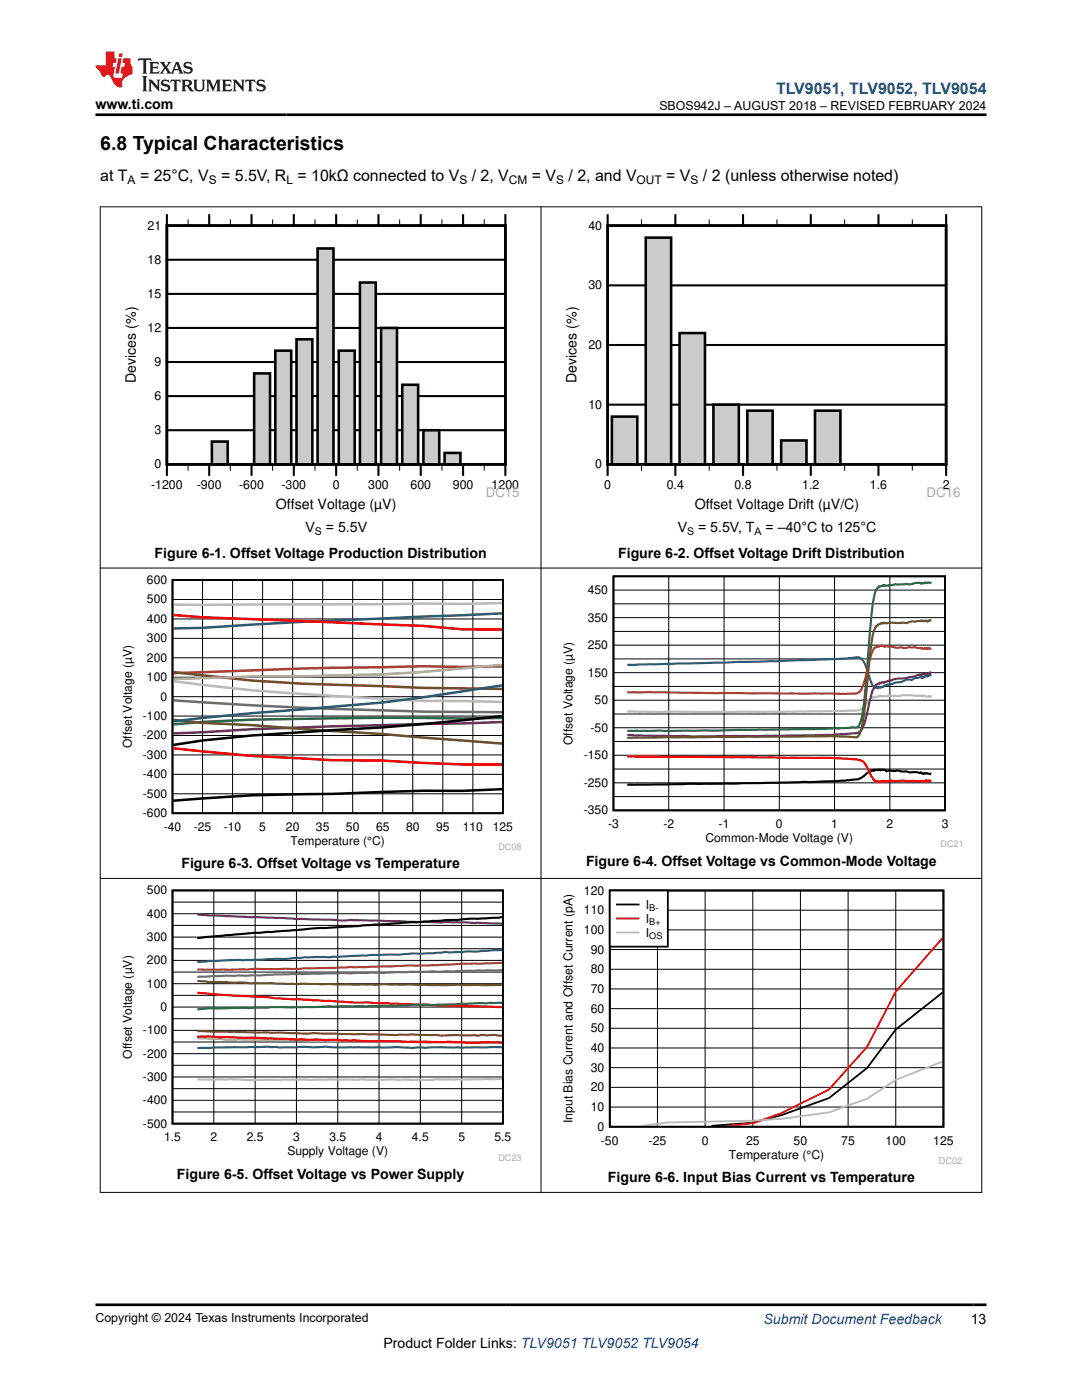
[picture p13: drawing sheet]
<svg xmlns="http://www.w3.org/2000/svg" width="216mm" height="279mm" viewBox="0 0 216 279" stroke-linecap="round" stroke-linejoin="round" font-family="sans-serif">
<defs><g id="words">
<text font-size="3.9" x="20" y="29.9">6.8 Typical Characteristics</text>
<text font-size="3.2" fill="#00f" x="154.8" y="18.7">TLV9051, TLV9052, TLV9054</text>
<g font-size="3.2">
<text x="20" y="36.1">at T</text>
<text x="27.9" y="36.1">= 25°C, V</text>
<text x="44.1" y="36.1">= 5.5V, R = 10kΩ connected to V</text>
<text x="94.1" y="36.1">/ 2, V</text>
<text x="106.1" y="36.1">= V</text>
<text x="113.4" y="36.1">/ 2, and V</text>
<text x="132.9" y="36.1">= V</text>
<text x="140.3" y="36.1">/ 2 (unless otherwise noted)</text>
</g>
<g font-size="2.8">
<text x="19" y="21.8">www.ti.com</text>
<text x="27.1" y="76.5" transform="rotate(-90 27.1 76.5)">Devices (%)</text>
<text x="115" y="76.5" transform="rotate(-90 115 76.5)">Devices (%)</text>
<text x="55.1" y="101.5">Offset Voltage (µV)</text>
<text x="138.6" y="101.5">Offset Voltage Drift (µV/C)</text>
<text x="60.9" y="106.1">V</text>
<text x="65" y="106.1">= 5.5V</text>
<text x="135.2" y="106.1">V</text>
<text x="139.3" y="106.1">= 5.5V, T</text>
<text x="152.8" y="106.1">= –40°C to 125°C</text>
<text x="30.8" y="111.4">Figure 6-1. Offset Voltage Production Distribution</text>
<text x="123.3" y="111.4">Figure 6-2. Offset Voltage Drift Distribution</text>
<text x="36.2" y="173.3">Figure 6-3. Offset Voltage vs Temperature</text>
<text x="116.9" y="172.8">Figure 6-4. Offset Voltage vs Common-Mode Voltage</text>
<text x="35.3" y="235.3">Figure 6-5. Offset Voltage vs Power Supply</text>
<text x="121.3" y="236">Figure 6-6. Input Bias Current vs Temperature</text>
<text x="76.5" y="269">Product Folder Links: TLV9051 TLV9052 TLV9054</text>
<text x="193.7" y="264.2">13</text>
</g>
<text font-size="2.8" fill="#00f" x="152.4" y="264.2">Submit Document Feedback</text>
<g font-size="2.6" fill="#a8a8a8">
<text x="96.9" y="99.2">DC15</text>
<text x="184.9" y="99.2">DC16</text>
</g>
<g font-size="2.5">
<text x="131.6" y="21.9">SBOS942J – AUGUST 2018 – REVISED FEBRUARY 2024</text>
<text x="29.5" y="45.9">21</text>
<text x="117.4" y="45.9">40</text>
<text x="29.5" y="52.7">18</text>
<text x="29.5" y="59.5">15</text>
<text x="117.4" y="57.8">30</text>
<text x="29.5" y="66.3">12</text>
<text x="117.4" y="69.7">20</text>
<text x="30.8" y="73.1">9</text>
<text x="30.8" y="79.9">6</text>
<text x="117.4" y="81.6">10</text>
<text x="30.8" y="86.7">3</text>
<text x="30.8" y="93.5">0</text>
<text x="118.8" y="93.5">0</text>
<text x="30.1" y="97.6">-1200</text>
<text x="39.3" y="97.6">-900</text>
<text x="47.7" y="97.6">-600</text>
<text x="56.2" y="97.6">-300</text>
<text x="66.4" y="97.6">0</text>
<text x="73.5" y="97.6">300</text>
<text x="81.9" y="97.6">600</text>
<text x="90.3" y="97.6">900</text>
<text x="98.1" y="97.6">1200</text>
<text x="120.6" y="97.6">0</text>
<text x="133" y="97.6">0.4</text>
<text x="146.6" y="97.6">0.8</text>
<text x="160.1" y="97.6">1.2</text>
<text x="173.6" y="97.6">1.6</text>
<text x="188.1" y="97.6">2</text>
<text x="19" y="263.9">Copyright © 2024 Texas Instruments Incorporated</text>
</g>
<g font-size="2.4">
<text x="25.5" y="36.7">A</text>
<text x="41.7" y="36.7">S</text>
<text x="57.2" y="36.7">L</text>
<text x="91.7" y="36.7">S</text>
<text x="101.5" y="36.7">CM</text>
<text x="111" y="36.7">S</text>
<text x="127" y="36.7">OUT</text>
<text x="137.8" y="36.7">S</text>
<text x="29.3" y="116.6">600</text>
<text x="117.3" y="118.6">450</text>
<text x="29.3" y="124.3">400</text>
<text x="29.3" y="120.4">500</text>
<text x="117.3" y="124.1">350</text>
<text x="29.3" y="128.2">300</text>
<text x="117.3" y="129.5">250</text>
<text x="29.3" y="135.9">100</text>
<text x="29.3" y="132.1">200</text>
<text x="117.3" y="135">150</text>
<text x="28.5" y="143.7">-100</text>
<text x="32" y="139.8">0</text>
<text x="118.6" y="140.5">50</text>
<text x="26.3" y="149.3" transform="rotate(-90 26.3 149.3)">Offset Voltage (µV)</text>
<text x="28.5" y="147.6">-200</text>
<text x="114.2" y="148.7" transform="rotate(-90 114.2 148.7)">Offset Voltage (µV)</text>
<text x="117.8" y="146">-50</text>
<text x="28.5" y="155.3">-400</text>
<text x="28.5" y="151.5">-300</text>
<text x="116.5" y="151.5">-150</text>
<text x="28.5" y="159.2">-500</text>
<text x="116.5" y="157">-250</text>
<text x="28.5" y="163.1">-600</text>
<text x="32.7" y="165.8">-40</text>
<text x="38.7" y="165.8">-25</text>
<text x="44.7" y="165.8">-10</text>
<text x="51.7" y="165.8">5</text>
<text x="57.1" y="165.8">20</text>
<text x="63.1" y="165.8">35</text>
<text x="69" y="165.8">50</text>
<text x="75" y="165.8">65</text>
<text x="81" y="165.8">80</text>
<text x="87" y="165.8">95</text>
<text x="92.3" y="165.8">110</text>
<text x="98.3" y="165.8">125</text>
<text x="116.5" y="162.5">-350</text>
<text x="121.3" y="165.3">-3</text>
<text x="132.4" y="165.3">-2</text>
<text x="143.4" y="165.3">-1</text>
<text x="154.8" y="165.3">0</text>
<text x="165.9" y="165.3">1</text>
<text x="176.9" y="165.3">2</text>
<text x="187.9" y="165.3">3</text>
<text x="58" y="168.6">Temperature (°C)</text>
<text x="140.7" y="168">Common-Mode Voltage (V)</text>
<text x="29.3" y="178.5">500</text>
<text x="116.5" y="178.5">120</text>
<text x="29.3" y="183.2">400</text>
<text x="116.5" y="182.4">110</text>
<text x="128.9" y="181.4">I</text>
<text x="128.9" y="184.2">I</text>
<text x="29.3" y="187.8">300</text>
<text x="116.5" y="186.4">100</text>
<text x="117.9" y="190.3">90</text>
<text x="128.9" y="187">I</text>
<text x="29.3" y="197.1">100</text>
<text x="29.3" y="192.5">200</text>
<text x="117.9" y="194.2">80</text>
<text x="32" y="201.8">0</text>
<text x="117.9" y="202.1">60</text>
<text x="117.9" y="198.2">70</text>
<text x="28.5" y="206.4">-100</text>
<text x="117.9" y="209.9">40</text>
<text x="117.9" y="206">50</text>
<text x="26.3" y="211.3" transform="rotate(-90 26.3 211.3)">Offset Voltage (µV)</text>
<text x="28.5" y="215.7">-300</text>
<text x="28.5" y="211.1">-200</text>
<text x="117.9" y="213.9">30</text>
<text x="28.5" y="220.4">-400</text>
<text x="117.9" y="221.7">10</text>
<text x="117.9" y="217.8">20</text>
<text x="28.5" y="225">-500</text>
<text x="32.7" y="227.8">1.5</text>
<text x="42" y="227.8">2</text>
<text x="49.2" y="227.8">2.5</text>
<text x="58.5" y="227.8">3</text>
<text x="65.7" y="227.8">3.5</text>
<text x="75" y="227.8">4</text>
<text x="82.2" y="227.8">4.5</text>
<text x="91.5" y="227.8">5</text>
<text x="98.7" y="227.8">5.5</text>
<text x="114.3" y="224.2" transform="rotate(-90 114.3 224.2)">Input Bias Current and Offset Current (pA)</text>
<text x="119.2" y="225.7">0</text>
<text x="57.3" y="230.5">Supply Voltage (V)</text>
<text x="119.9" y="228.5">-50</text>
<text x="129.4" y="228.5">-25</text>
<text x="140" y="228.5">0</text>
<text x="145.4" y="231.2">Temperature (°C)</text>
<text x="148.9" y="228.5">25</text>
<text x="158.4" y="228.5">50</text>
<text x="167.9" y="228.5">75</text>
<text x="176.7" y="228.5">100</text>
<text x="186.2" y="228.5">125</text>
</g>
<g font-size="2.1">
<text x="62.8" y="106.7">S</text>
<text x="137.1" y="106.7">S</text>
<text x="150.6" y="106.7">A</text>
</g>
<g font-size="1.8" fill="#a8a8a8">
<text x="99.4" y="169.7">DC08</text>
<text x="187.7" y="169.1">DC21</text>
<text x="99.5" y="231.6">DC23</text>
<text x="187.3" y="232.3">DC02</text>
</g>
<g font-size="1.8">
<text x="129.5" y="181.8">B-</text>
<text x="129.5" y="184.6">B+</text>
<text x="129.5" y="187.4">OS</text>
</g>
</g></defs>
<path d="M33.3 45h67.5v47.7h-67.5z" fill="none" stroke="#000" stroke-width=".51"/>
<g fill="none" stroke="#000" stroke-width=".41">
<path d="M33.3 42.7v2.3h67.6M33.3 58.7h67.6M33.3 51.8h67.6M41.7 42.7v2.3M50.2 42.7v2.3M58.6 42.7v2.3M67.1 42.7v2.3M75.5 42.7v2.3M84 42.7v2.3M92.4 42.7v2.3M100.8 42.7v2.3M33.3 79.1h67.6"/>
<path d="M33.3 72.3h67.6M33.3 65.5h67.6M33.3 85.9h67.6M41.7 92.7v2.3M50.2 92.7v2.3M58.6 92.7v2.3M67.1 92.7v2.3M75.5 92.7v2.3M84 92.7v2.3M92.4 92.7v2.3M100.8 92.7v2.3M100.9 92.7h-67.6v2.3"/>
</g>
<g fill="none" stroke="#000" stroke-width=".2">
<path d="M37.5 43.8v1.2M46 43.8v1.2M54.4 43.8v1.2M62.9 43.8v1.2M71.3 43.8v1.2M79.7 43.8v1.2M88.2 43.8v1.2M96.6 43.8v1.2M37.5 92.7v1.2M46 92.7v1.2M54.4 92.7v1.2M62.9 92.7v1.2"/>
<path d="M71.3 92.7v1.2M79.7 92.7v1.2M88.2 92.7v1.2M96.6 92.7v1.2"/>
</g>
<path d="M42.3 88.1h3.1v4.6h-3.1z" fill-rule="evenodd" fill="#cbcbcb"/>
<path d="M42.3 88.1h3.1v4.6h-3.1zM46.5 92.7h3.2z" fill="none" stroke="#000" stroke-width=".51"/>
<path d="M46.5 92.7h3.2" fill="none" stroke="#cbcbcb" stroke-width=".2"/>
<path d="M50.7 74.5h3.2v18.2h-3.2z" fill-rule="evenodd" fill="#cbcbcb"/>
<path d="M50.7 74.5h3.2v18.2h-3.2z" fill="none" stroke="#000" stroke-width=".51"/>
<path d="M54.9 70h3.2v22.7h-3.2z" fill-rule="evenodd" fill="#cbcbcb"/>
<path d="M54.9 70h3.2v22.7h-3.2z" fill="none" stroke="#000" stroke-width=".51"/>
<path d="M59.2 67.7h3.1v25h-3.1z" fill-rule="evenodd" fill="#cbcbcb"/>
<path d="M59.2 67.7h3.1v25h-3.1z" fill="none" stroke="#000" stroke-width=".51"/>
<path d="M63.4 49.6h3.2v43.1h-3.2z" fill-rule="evenodd" fill="#cbcbcb"/>
<path d="M63.4 49.6h3.1v43.1h-3.1z" fill="none" stroke="#000" stroke-width=".51"/>
<path d="M67.6 70h3.2v22.7h-3.2z" fill-rule="evenodd" fill="#cbcbcb"/>
<path d="M67.6 70h3.2v22.7h-3.2z" fill="none" stroke="#000" stroke-width=".51"/>
<path d="M71.8 56.4h3.2v36.3h-3.2z" fill-rule="evenodd" fill="#cbcbcb"/>
<path d="M71.8 56.4h3.2v36.3h-3.2z" fill="none" stroke="#000" stroke-width=".51"/>
<path d="M76 65.4h3.2v27.3h-3.2z" fill-rule="evenodd" fill="#cbcbcb"/>
<path d="M76 65.4h3.2v27.3h-3.2z" fill="none" stroke="#000" stroke-width=".51"/>
<path d="M80.3 76.8h3.1v15.9h-3.1z" fill-rule="evenodd" fill="#cbcbcb"/>
<path d="M80.3 76.8h3.1v15.9h-3.1z" fill="none" stroke="#000" stroke-width=".51"/>
<path d="M84.5 85.9h3.2v6.8h-3.2z" fill-rule="evenodd" fill="#cbcbcb"/>
<path d="M84.5 85.9h3.1v6.8h-3.1z" fill="none" stroke="#000" stroke-width=".51"/>
<path d="M88.7 90.4h3.2v2.3h-3.2z" fill-rule="evenodd" fill="#cbcbcb"/>
<path d="M33.3 45h67.5v47.7h-67.5zM88.7 90.4h3.2v2.3h-3.2z" fill="none" stroke="#000" stroke-width=".51"/>
<path d="M112.3 42.7h79.3v59.4h-79.3z" fill-rule="evenodd" fill="#fff"/>
<path d="M121.2 45h67.6v47.7h-67.6z" fill="none" stroke="#000" stroke-width=".51"/>
<g fill="none" stroke="#000" stroke-width=".41">
<path d="M121.2 42.7v2.3h67.6v-2.3M121.2 57h67.6M134.8 42.7v2.3M148.3 42.7v2.3M161.8 42.7v2.3M175.3 42.7v2.3M121.2 68.9h67.6M121.2 95v-2.3h67.6v2.3M121.2 80.8h67.6M134.8 92.7v2.3M148.3 92.7v2.3M161.8 92.7v2.3"/>
<path d="M175.3 92.7v2.3"/>
</g>
<path d="M128 43.8v1.2M141.5 43.8v1.2M155 43.8v1.2M168.5 43.8v1.2M182 43.8v1.2M128 92.7v1.2M141.5 92.7v1.2M155 92.7v1.2M168.5 92.7v1.2M182 92.7v1.2" fill="none" stroke="#000" stroke-width=".2"/>
<path d="M122.1 83.1h5.1v9.6h-5.1z" fill-rule="evenodd" fill="#cbcbcb"/>
<path d="M122.1 83.1h5.1v9.6h-5.1z" fill="none" stroke="#000" stroke-width=".51"/>
<path d="M128.9 47.4h5v45.3h-5z" fill-rule="evenodd" fill="#cbcbcb"/>
<path d="M128.9 47.4h5v45.3h-5z" fill="none" stroke="#000" stroke-width=".51"/>
<path d="M135.6 66.5h5.1v26.2h-5.1z" fill-rule="evenodd" fill="#cbcbcb"/>
<path d="M135.6 66.5h5.1v26.2h-5.1z" fill="none" stroke="#000" stroke-width=".51"/>
<path d="M142.4 80.8h5v11.9h-5z" fill-rule="evenodd" fill="#cbcbcb"/>
<path d="M142.4 80.8h5v11.9h-5z" fill="none" stroke="#000" stroke-width=".51"/>
<path d="M149.1 82h5.1v10.7h-5.1z" fill-rule="evenodd" fill="#cbcbcb"/>
<path d="M149.1 82h5.1v10.7h-5.1z" fill="none" stroke="#000" stroke-width=".51"/>
<path d="M155.9 87.9h5v4.8h-5z" fill-rule="evenodd" fill="#cbcbcb"/>
<path d="M155.9 87.9h5v4.8h-5z" fill="none" stroke="#000" stroke-width=".51"/>
<path d="M162.6 82h5.1v10.7h-5.1z" fill-rule="evenodd" fill="#cbcbcb"/>
<path d="M121.2 45h67.6v47.7h-67.6zM162.6 82h5.1v10.7h-5.1z" fill="none" stroke="#000" stroke-width=".51"/>
<path d="M24 114.8h80v54.9h-80z" fill-rule="evenodd" fill="#fff"/>
<path d="M34.4 115.8h65.9v46.5h-65.9z" fill="none" stroke="#000" stroke-width=".35"/>
<g fill="none" stroke="#000" stroke-width=".2">
<path d="M34.4 119.6h66M40.4 115.8v46.5M46.4 115.8v46.5M52.4 115.8v46.5M58.4 115.8v46.5M64.4 115.8v46.5M70.4 115.8v46.5M76.4 115.8v46.5M82.4 115.8v46.5M88.4 115.8v46.5M94.4 115.8v46.5M34.4 139h66"/>
<path d="M34.4 135.2h66M34.4 131.3h66M34.4 127.4h66M34.4 123.5h66M34.4 158.4h66M34.4 154.5h66M34.4 150.7h66M34.4 146.8h66M34.4 142.9h66"/>
</g>
<path d="M100.2 157.5l-7.8 .3h-8a959.5 959.5 0 0 1-34 .9l-15.8 1.1M100.2 142.9a586.1 586.1 0 0 1-39.8 3.2l-10 .7-10 1-5.8 .9" fill="none" stroke="#000" stroke-width=".5"/>
<path d="M34.6 122.7l5.8 .5 44 1.7 8 .7h7.8M34.6 149.3l15.8 1.6 16 .8 10 .1 16 .8h7.8" fill="none" stroke="#f00" stroke-width=".5"/>
<path d="M34.6 135.9a330 330 0 0 0 31.8 3l18 1 15.8 .2M100.2 120.3l-7.8 .2-8-.1-8 .2-41.8 .1" fill="none" stroke="#b8b8b8" stroke-width=".5"/>
<path d="M100.2 122.4l-23.8 1a942 942 0 0 0-36 1.9l-5.8 .1M100.2 136.8a395 395 0 0 1-39.8 4.8l-10 .7-15.8 1.7" fill="none" stroke="#295c75" stroke-width=".5"/>
<path d="M100.2 143.3l-7.8 .1a884.9 884.9 0 0 0-52 .7l-5.8 .5" fill="none" stroke="#286b48" stroke-width=".5"/>
<path d="M100.2 133l-7.8 .1-8-.1-8 .2a1013.7 1013.7 0 0 0-41.8 1.2" fill="none" stroke="#9d3939" stroke-width=".5"/>
<path d="M100.2 144.1l-23.8 .6a1102 1102 0 0 0-41.8 1.7" fill="none" stroke="#68275f" stroke-width=".5"/>
<path d="M34.6 143.6l5.8 .7 10 .4 10 .8a840.7 840.7 0 0 1 32 2.3l7.8 .6" fill="none" stroke="#6b5028" stroke-width=".5"/>
<path d="M34.6 134.1a285 285 0 0 0 31.8 2.5l18 .7 15.8 .2" fill="none" stroke="#83461f" stroke-width=".5"/>
<path d="M100.2 132.7l-15.8 1.4-8 .5-16 .4h-10l-15.8 .5" fill="none" stroke="#b1ae67" stroke-width=".5"/>
<path d="M34.6 139.8a965.4 965.4 0 0 0 65.6 2.3" fill="none" stroke="#6c6c6c" stroke-width=".5"/>
<path d="M111.9 114.8h80.1v54.4h-80.1z" fill-rule="evenodd" fill="#fff"/>
<path d="M122.4 115h66.2v46.7h-66.2z" fill="none" stroke="#000" stroke-width=".35"/>
<g fill="none" stroke="#000" stroke-width=".2">
<path d="M122.4 117.8h66.2M133.4 115v46.7M144.5 115v46.7M155.5 115v46.7M166.5 115v46.7M177.6 115v46.7M122.4 139.7h66.2M122.4 137h66.2M122.4 134.2h66.2M122.4 131.5h66.2M122.4 128.8h66.2M122.4 126h66.2"/>
<path d="M122.4 123.3h66.2M122.4 120.5h66.2M122.4 159h66.2M122.4 156.2h66.2M122.4 153.5h66.2M122.4 150.7h66.2M122.4 148h66.2M122.4 145.2h66.2M122.4 142.5h66.2"/>
</g>
<path d="M185.8 154.4l-.4 .1-.5-.2-.2 .1-.2-.1-.2 .2-.6-.4-.1 .2-1.1-.2h-1.1l-.5-.2-1.1 .1-.6-.2-1.1 .1-.5-.2-.7 .3a.67 .67 0 0 0-.9-.3l-.1-.1-.2 .2-.2-.2-.5 .1-.4-.1-.1 .2a.92 .92 0 0 0-1 .3l-.7 .4a3.6 3.6 0 0 1-3.1 1.2l-2.7 .2-5.4 .2-36.4 .5" fill="none" stroke="#000" stroke-width=".43"/>
<path d="M125.2 151l40.8 .3 4.7 .3a2.4 2.4 0 0 1 2.4 1.7l.7 1.5 .7 1h.4l.3 .3 .6-.2 .3 .1 .1-.2 1.2 .1 .2-.2 2.7 .1 1.1 .1h2.7l.4 .1 .3-.3 .1 .2 .9-.2" fill="none" stroke="#f00" stroke-width=".43"/>
<path d="M185.8 139.1l-.1-.2h-.3l-.1 .2-1-.3-.2 .1-.1-.1-1.5 .1-1.1-.2-2.7 .2a1.16 1.16 0 0 1-1.4-.2l-.2 .3-.1-.1-.8 .1-.6-.2-.8 .4-.1-.2-.2 .2-.2-.1a6.4 6.4 0 0 0-1.9 2 3.4 3.4 0 0 1-2.8 .7l-13.5 .3-21-.1a63.2 63.2 0 0 1-8.7 0h-1.2" fill="none" stroke="#b8b8b8" stroke-width=".43"/>
<path d="M125.2 132.7l29.7-.7 11.6-.4 3.6-.3a1.89 1.89 0 0 1 2 .5l.6 1 .9 2.7a1.99 1.99 0 0 0 1.1 1.7l.3-.1 .2 .3 .3-.3 .2 .2 .6-.2 .1-.3 .7-.2 1-.1 .6-.3a3.2 3.2 0 0 0 2.2-.6l1.1 .1 .5-.4 1.2-.1 .3 .1 .2-.2 .1 .2 .3-.4 .1 .1 .2-.1 .2 .1 .2-.2h.2l.1-.2 .1 .1 .1-.1" fill="none" stroke="#295c75" stroke-width=".43"/>
<path d="M185.8 116.4l-1.3-.1-.3 .2-.2-.2-.3 .2-.1-.2h-.5l-1.7 .4-.5-.2-2.2 .1-1.3 .3-.1-.1-.6 .1-.4-.1-.1 .2-.1-.2-.5 .3-.3-.1-.1 .3a2.46 2.46 0 0 0-.8 2.1l-.7 5.5a215.4 215.4 0 0 1-1.8 18.4 2.4 2.4 0 0 1-1 1.9l-8.2 .3-15.5 .1-4.4 .2h-17.6" fill="none" stroke="#286b48" stroke-width=".43"/>
<path d="M185.8 129.4l-.4-.1-.5 .2-.1-.2-.1 .1-.1-.1-.2 .2h-.3l-.1-.2-.2 .1-1.3-.3h-1.1l-1.1 .3-.5-.3a3.3 3.3 0 0 1-2.4-.2l-.1 .2-.1-.2h-.5l-.1 .2-.5-.2-.1 .1-.3-.2-.7 .3a1.27 1.27 0 0 0-1 1.1l-.4 1.3a21.7 21.7 0 0 1-2 6.5 3.8 3.8 0 0 1-2.3 .5l-44.1-.3" fill="none" stroke="#9d3939" stroke-width=".43"/>
<path d="M185.8 134.2h-.2l-.7 .4-.2-.2-.5 .2-.1-.2-.4 .4-.1-.2-.5 .1a12.8 12.8 0 0 1-4.4 .8l-1.1 .4-.2-.1-.8 .4h-.3l-.1-.1-.3 .1-.1 .2-.2-.2-.3 .3a1.17 1.17 0 0 0-1 1.1l-.5 1.3a33.7 33.7 0 0 1-1.9 6.7 2.59 2.59 0 0 1-2.3 .8l-2.9 .2a2.91 2.91 0 0 1-1.8 .1l-26.5 .3-13.2-.3" fill="none" stroke="#68275f" stroke-width=".43"/>
<path d="M185.8 123.8h-.4l-.3 .2-.3-.1-.5 .1-.1-.1-.1 .1-.4-.2-.1 .2h-1.6l-1.1 .4-3.3-.2-.2 .2h-.6l-.5-.2-.1 .2a1.8 1.8 0 0 0-1.8 1.6l-.8 4.7a134.8 134.8 0 0 1-1.8 15 1.79 1.79 0 0 1-1 1.4l-4.8-.2-40.8 .3" fill="none" stroke="#6b5028" stroke-width=".43"/>
<path d="M24 176.7h80v54.9h-80z" fill-rule="evenodd" fill="#fff"/>
<path d="M34.4 177.7h66v46.5h-66z" fill="none" stroke="#000" stroke-width=".35"/>
<g fill="none" stroke="#000" stroke-width=".2">
<path d="M42.7 177.7v46.6M50.9 177.7v46.6M59.2 177.7v46.6M67.4 177.7v46.6M75.6 177.7v46.6M83.9 177.7v46.6M92.1 177.7v46.6M34.4 198.6h66M34.4 196.3h66M34.4 194h66M34.4 191.7h66M34.4 189.3h66"/>
<path d="M34.4 187h66M34.4 184.7h66M34.4 182.4h66M34.4 180h66M34.4 219.6h66M34.4 217.3h66M34.4 214.9h66M34.4 212.6h66M34.4 210.3h66M34.4 208h66M34.4 205.6h66M34.4 203.3h66"/>
<path d="M34.4 201h66M34.4 221.9h66"/>
</g>
<path d="M39.4 198.1l7.4 .6 6.6 .3 1.6 .3 6.6 .2 9.1 .6 2.5-.1 2.4 .2h1.7l.8 .1 22.1 .7M39.4 206.9l10.7 .2 9.1 .4 11.5 .1 3.3 .2 15.6 .1 4.2 .2h6.4" fill="none" stroke="#f00" stroke-width=".42"/>
<path d="M100.2 215.3l-13 .1-2.5 .1-19-.1-15.6 .2-4.1-.2h-6.6" fill="none" stroke="#b8b8b8" stroke-width=".42"/>
<path d="M100.2 189.6l-8.1 .4h-3.3l-2.4 .3h-4.2l-2.4 .2-5.8 .1a142.1 142.1 0 0 1-13.2 .4l-4.1 .4-1.7-.1-6.6 .4-.8-.1-5.8 .2-2.4 .2M100.2 209l-8.1 .1-5.7-.1-1.7 .1-.8-.1-1.7 .1-3.3-.1h-10.7l-3.3-.1-9 .2-2.5-.2-14 .3" fill="none" stroke="#295c75" stroke-width=".42"/>
<path d="M100.2 200.1l-8.1 .2-5.7 .3-1.7-.1-11.5 .3h-7.5l-7.4 .2h-4.1l-.8 .1-11.6 .1-2.4 .2" fill="none" stroke="#286b48" stroke-width=".42"/>
<path d="M100.2 192.1l-8.1 .2-4.9 .3-5.8 .1-8.2 .3h-3.3l-10.7 .4-19.8 .1" fill="none" stroke="#9d3939" stroke-width=".42"/>
<path d="M39.4 182.5l28.8 1.2a143.6 143.6 0 0 1 13.2 .3l11.5 .1 7.3 .2" fill="none" stroke="#68275f" stroke-width=".42"/>
<path d="M39.4 195.8l2.4 .2h3.3l5 .3 4.1-.1 5 .2 1.6-.1 14 .3 1.7-.2 9.9 .2h13.8" fill="none" stroke="#6b5028" stroke-width=".42"/>
<path d="M39.4 205.8l21.4 .5 1.7-.1 8.2 .2 1.6-.1 6.6 .3 3.3-.2 5.8 .3 3.3-.1 4.1 .1 .8-.2 4 .2" fill="none" stroke="#83461f" stroke-width=".42"/>
<path d="M39.4 207.2l4.9 .2 .8 .1 2.5-.1 4.1 .2h6.6l4.2 .2 2.4-.1 8.3 .2h3.3l9 .2 14.7-.1" fill="none" stroke="#b1ae67" stroke-width=".42"/>
<path d="M100.2 193.6l-21.3 .4-2.4 .2h-8.3l-28.8 .8" fill="none" stroke="#6c6c6c" stroke-width=".42"/>
<path d="M100.2 183l-.7 .2-10.7 .4-17.3 1.2-8.2 .4-18.2 1.4-5.7 .6" fill="none" stroke="#000" stroke-width=".42"/>
<path d="M111.9 176.7h80.1v55.7h-80.1z" fill-rule="evenodd" fill="#fff"/>
<path d="M121.7 177.7h66.6v47.2h-66.6zM188.1 198.1l-9.4 7.4-5.7 7.6-7.6 6-9.5 3.5-5.7 1.5-8.2 .6" fill="none" stroke="#000" stroke-width=".36"/>
<g fill="none" stroke="#000" stroke-width=".2">
<path d="M131.2 177.7v47.2M140.7 177.7v47.2M150.2 177.7v47.2M159.7 177.7v47.2M169.2 177.7v47.2M178.7 177.7v47.2M121.7 197.4h66.6M121.7 193.4h66.6M121.7 189.5h66.6M121.7 185.6h66.6M121.7 181.6h66.6M121.7 217h66.6"/>
<path d="M121.7 213.1h66.6M121.7 209.1h66.6M121.7 205.2h66.6M121.7 201.3h66.6M121.7 220.9h66.6"/>
</g>
<path d="M188.1 187.2l-9.4 10.7-5.7 11-7.6 8.5-9.5 4.8-5.7 2-4.8 .5" fill="none" stroke="#f00" stroke-width=".36"/>
<path d="M188.1 211.8l-9.4 3.7-5.7 3.8-7.6 2.7-9.5 1.3-5.7 .4-17.1 .3-4.9 .7" fill="none" stroke="#b8b8b8" stroke-width=".36"/>
<path d="M121.7 177.7h11.6v11.2h-11.6z" fill-rule="evenodd" fill="#fff"/>
<path d="M121.7 177.7h11.6v11.2h-11.6zM123.1 180.5h4.3" fill="none" stroke="#000" stroke-width=".36"/>
<path d="M123.1 183.3h4.3" fill="none" stroke="#f00" stroke-width=".36"/>
<path d="M123.1 186.1h4.3" fill="none" stroke="#b8b8b8" stroke-width=".36"/>
<path d="M19.9 41.3h176.1M20 41.2v196.8M107.9 41.2v196.8M195.9 41.2v196.8M19.9 113.4h176.1M19.9 175.3h176.1M19.9 238h176.1" fill="none" stroke="#000" stroke-width=".2"/>
<path d="M27.7 11.6l-.2 .6 .5-.2h.6v.1v2.2l-.2 .4h1l-.2-.4v-2.2v-.1h.5l.5 .2-.1-.6zM29.8 12.4l.2 .3v1.6l-.2 .4h1.9l.1-.6a1.08 1.08 0 0 1-1.3 .2v-.7h.6l.4 .2v-.7l-.4 .2h-.6v-.5l.2-.2a1 1 0 0 1 1 .3l-.1-.5zM31.8 12.4l1 1.1-1 1.2h.9l-.2-.2 .4-.8 .5 .8-.2 .2h1.6l-.2-.2 .1-.5h1l.1 .5-.1 .2h.9l-.2-.4-.8-1.9h-.5l-1 2.1-.8-1.1 .9-1h-.8l.2 .2-.5 .6-.3-.6 .1-.2zM35.2 12.8l.4 1h-.8zM36.8 12.5a.65 .65 0 0 0-.2 .7 .65 .65 0 0 0 .6 .5l.7 .1 .1 .3a.79 .79 0 0 1-.7 .4 .79 .79 0 0 1-.7-.5l.1 .7 .2-.1a.93 .93 0 0 0 1.1 0 .93 .93 0 0 0 .4-.9 1.46 1.46 0 0 0-1.2-.6l-.1-.3a1.09 1.09 0 0 1 1.2 .2l-.2-.6-.1 .1-.6-.2zM28.4 15.2l.2 .4v2.2l-.2 .4h1l-.2-.4v-2.2l.2-.4zM29.6 15.9l.2 .4v1.5l-.2 .4h.8l-.3-.4v-1.3l1.7 1.8v-2l.2-.4h-.8l.2 .2 .1 1.1-1.2-1.3zM32.3 16a.65 .65 0 0 0-.2 .8 .65 .65 0 0 0 .7 .4l.6 .2 .1 .2a.79 .79 0 0 1-.7 .4 .79 .79 0 0 1-.7-.5l.1 .7 .2-.1a.93 .93 0 0 0 1.1 .1 .93 .93 0 0 0 .4-1 1.46 1.46 0 0 0-1.2-.5l-.1-.4a1.09 1.09 0 0 1 1.2 .2l-.2-.6-.1 .1-.6-.1zM34.1 15.9l-.1 .6a.63 .63 0 0 1 .7-.3l.1 1.6-.3 .4h1l-.2-.4v-1.6a.66 .66 0 0 1 .8 .3l-.1-.6zM36.2 15.9l.2 .4v1.5l-.2 .4h.9l-.2-.2v-.7h.5l.1 .2a.79 .79 0 0 0 1.2 .6l-1-.9a.61 .61 0 0 0 .6-.6 .61 .61 0 0 0-.5-.7zM36.9 16.2h.2a.47 .47 0 0 1 .5 .1 .47 .47 0 0 1 .1 .5l-.2 .1-.6 .1zM38.5 15.9l.2 .2a2.27 2.27 0 0 0 .4 2 1.04 1.04 0 0 0 1.7-.7v-1.3l.2-.2h-.8l.2 .4v1.1a.6 .6 0 0 1-.6 .6 .6 .6 0 0 1-.6-.6v-1.1l.3-.4zM41.1 15.9l.2 .4v1.5l-.2 .4h.7l-.2-.4v-1.4l.9 1.9 .8-1.9v1.4l-.2 .4h1l-.3-.4v-1.5l.3-.4h-.8l-.7 1.5-.7-1.5zM44.3 15.9l.2 .4v1.5l-.2 .4h1.9l.1-.6a1.09 1.09 0 0 1-1.3 .2v-.7h.6l.4 .2v-.6l-.4 .2h-.6v-.6l.2-.1a1.01 1.01 0 0 1 1 .3l-.1-.6zM46.4 15.9l.3 .4v1.5l-.3 .4h.8l-.2-.4v-1.3l1.6 1.8v-2l.2-.4h-.7l.2 .2v1.1l-1.2-1.3zM49 15.9l-.1 .6a.63 .63 0 0 1 .8-.3v1.6l-.3 .4h1l-.2-.4v-1.6a.66 .66 0 0 1 .8 .3l-.1-.6zM51.4 16a.65 .65 0 0 0-.2 .8 .65 .65 0 0 0 .6 .4l.6 .2 .2 .2a.79 .79 0 0 1-.8 .4 .79 .79 0 0 1-.6-.5l.1 .7 .2-.1a.93 .93 0 0 0 1 .1 .93 .93 0 0 0 .5-1 1.46 1.46 0 0 0-1.3-.5l-.1-.4a1.09 1.09 0 0 1 1.3 .2l-.2-.6-.2 .1-.5-.1z" fill="#231f20"/>
<path d="M21.1 10.3v2.7h-2.1l.1 .4 .9 1a.95 .95 0 0 0 .9 .9 .59 .59 0 0 1 .6-.4 .59 .59 0 0 1 .5 .3l.4 .8a1.59 1.59 0 0 0 2.1 1.4 1.61 1.61 0 0 1 1-2.3l1-.3-.1-1.5a1.59 1.59 0 0 1-.4-1.7h-1.4l-.2 .9h.5l-.1 .9h-.5l-.2 .9v.3l.4 .1-.2 .9h-.6a.73 .73 0 0 1-1.1-.7l.3-1.5h-.5l.2-.9h.5l.2-.9h-.5v-1.3zM23.6 11.6l-.6 3.1h.7l.6-3.1zM23.8 10.7l-.1 .6h.7l.1-.6z" fill="#ed1c24"/>
<path d="M19 22.9h177.8M19 260.4h177.8" fill="none" stroke="#000" stroke-width=".53"/>
<use href="#words"/>
</svg>
